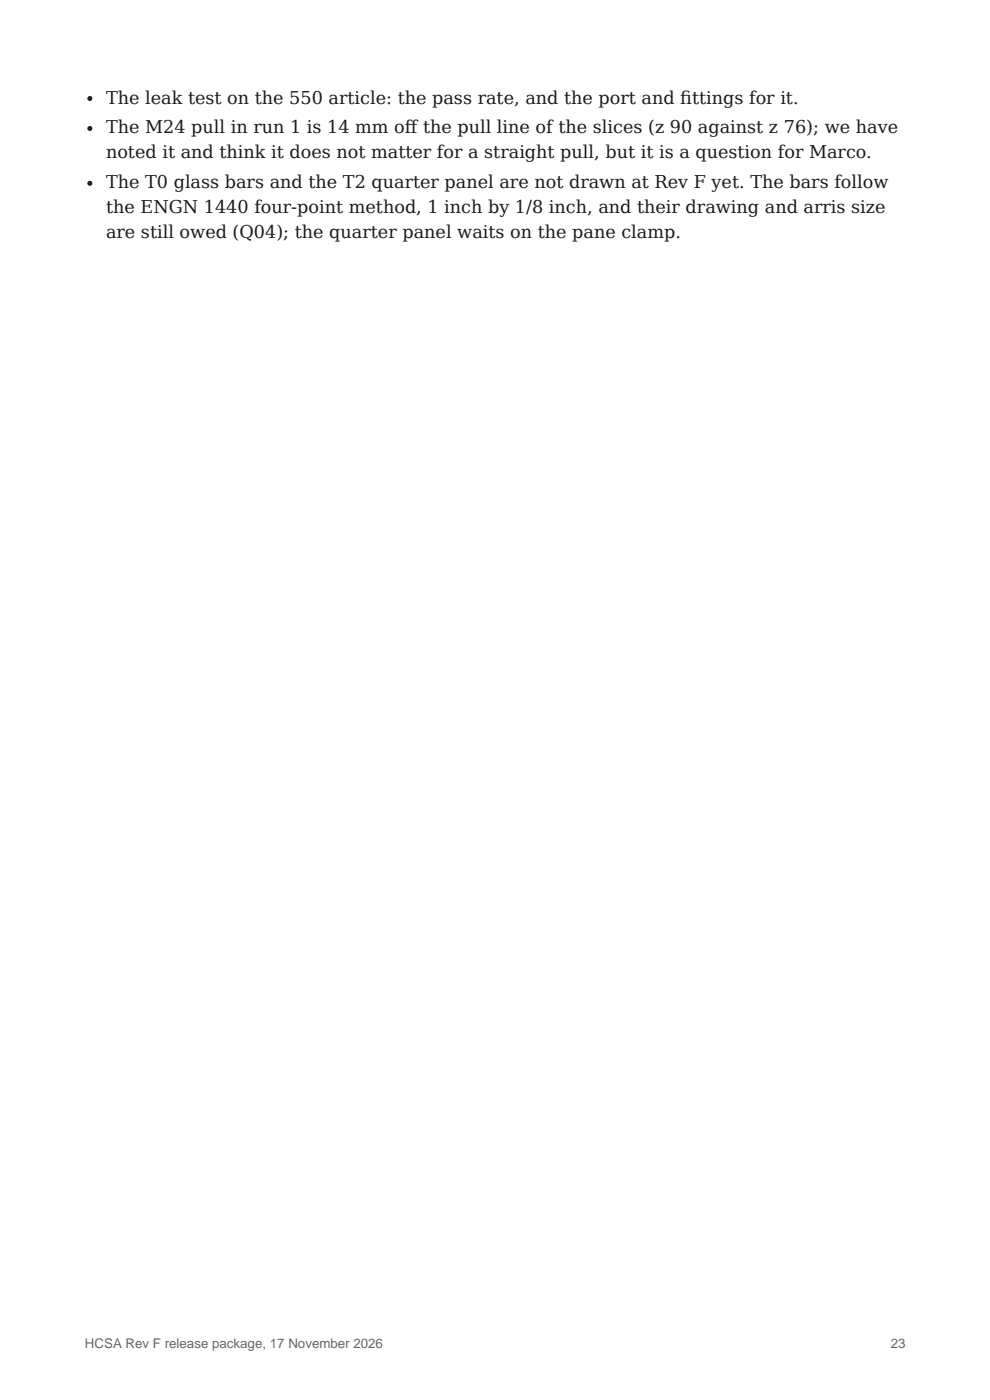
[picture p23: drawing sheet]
<svg xmlns="http://www.w3.org/2000/svg" width="210mm" height="297mm" viewBox="0 0 210 297" stroke-linecap="round" stroke-linejoin="round" font-family="sans-serif">
<defs><g id="words">
<g font-size="3.7" fill="#1a1a1a">
<text x="22.5" y="22">The leak test on the 550 article: the pass rate, and the port and fi ttings for it.</text>
<text x="22.5" y="28.3">The M24 pull in run 1 is 14 mm off the pull line of the slices (z 90 against z 76); we have</text>
<text x="22.5" y="33.6">noted it and think it does not matter for a straight pull, but it is a question for Marco.</text>
<text x="22.5" y="40">The T0 glass bars and the T2 quarter panel are not drawn at Rev F yet. The bars follow</text>
<text x="22.5" y="45.2">the ENGN 1440 four-point method, 1 inch by 1/8 inch, and their drawing and arris size</text>
<text x="22.5" y="50.5">are still owed (Q04); the quarter panel waits on the pane clamp.</text>
</g>
<g font-size="2.8" fill="#666">
<text x="18" y="286">HCSA Rev F release package, 17 November 2026</text>
<text x="188.9" y="286">23</text>
</g>
</g></defs>
<g fill="#1a1a1a">
<circle cx="19" cy="20.9" r=".53"/>
<circle cx="19" cy="27.3" r=".53"/>
<circle cx="19" cy="38.9" r=".53"/>
</g>
<use href="#words"/>
</svg>
